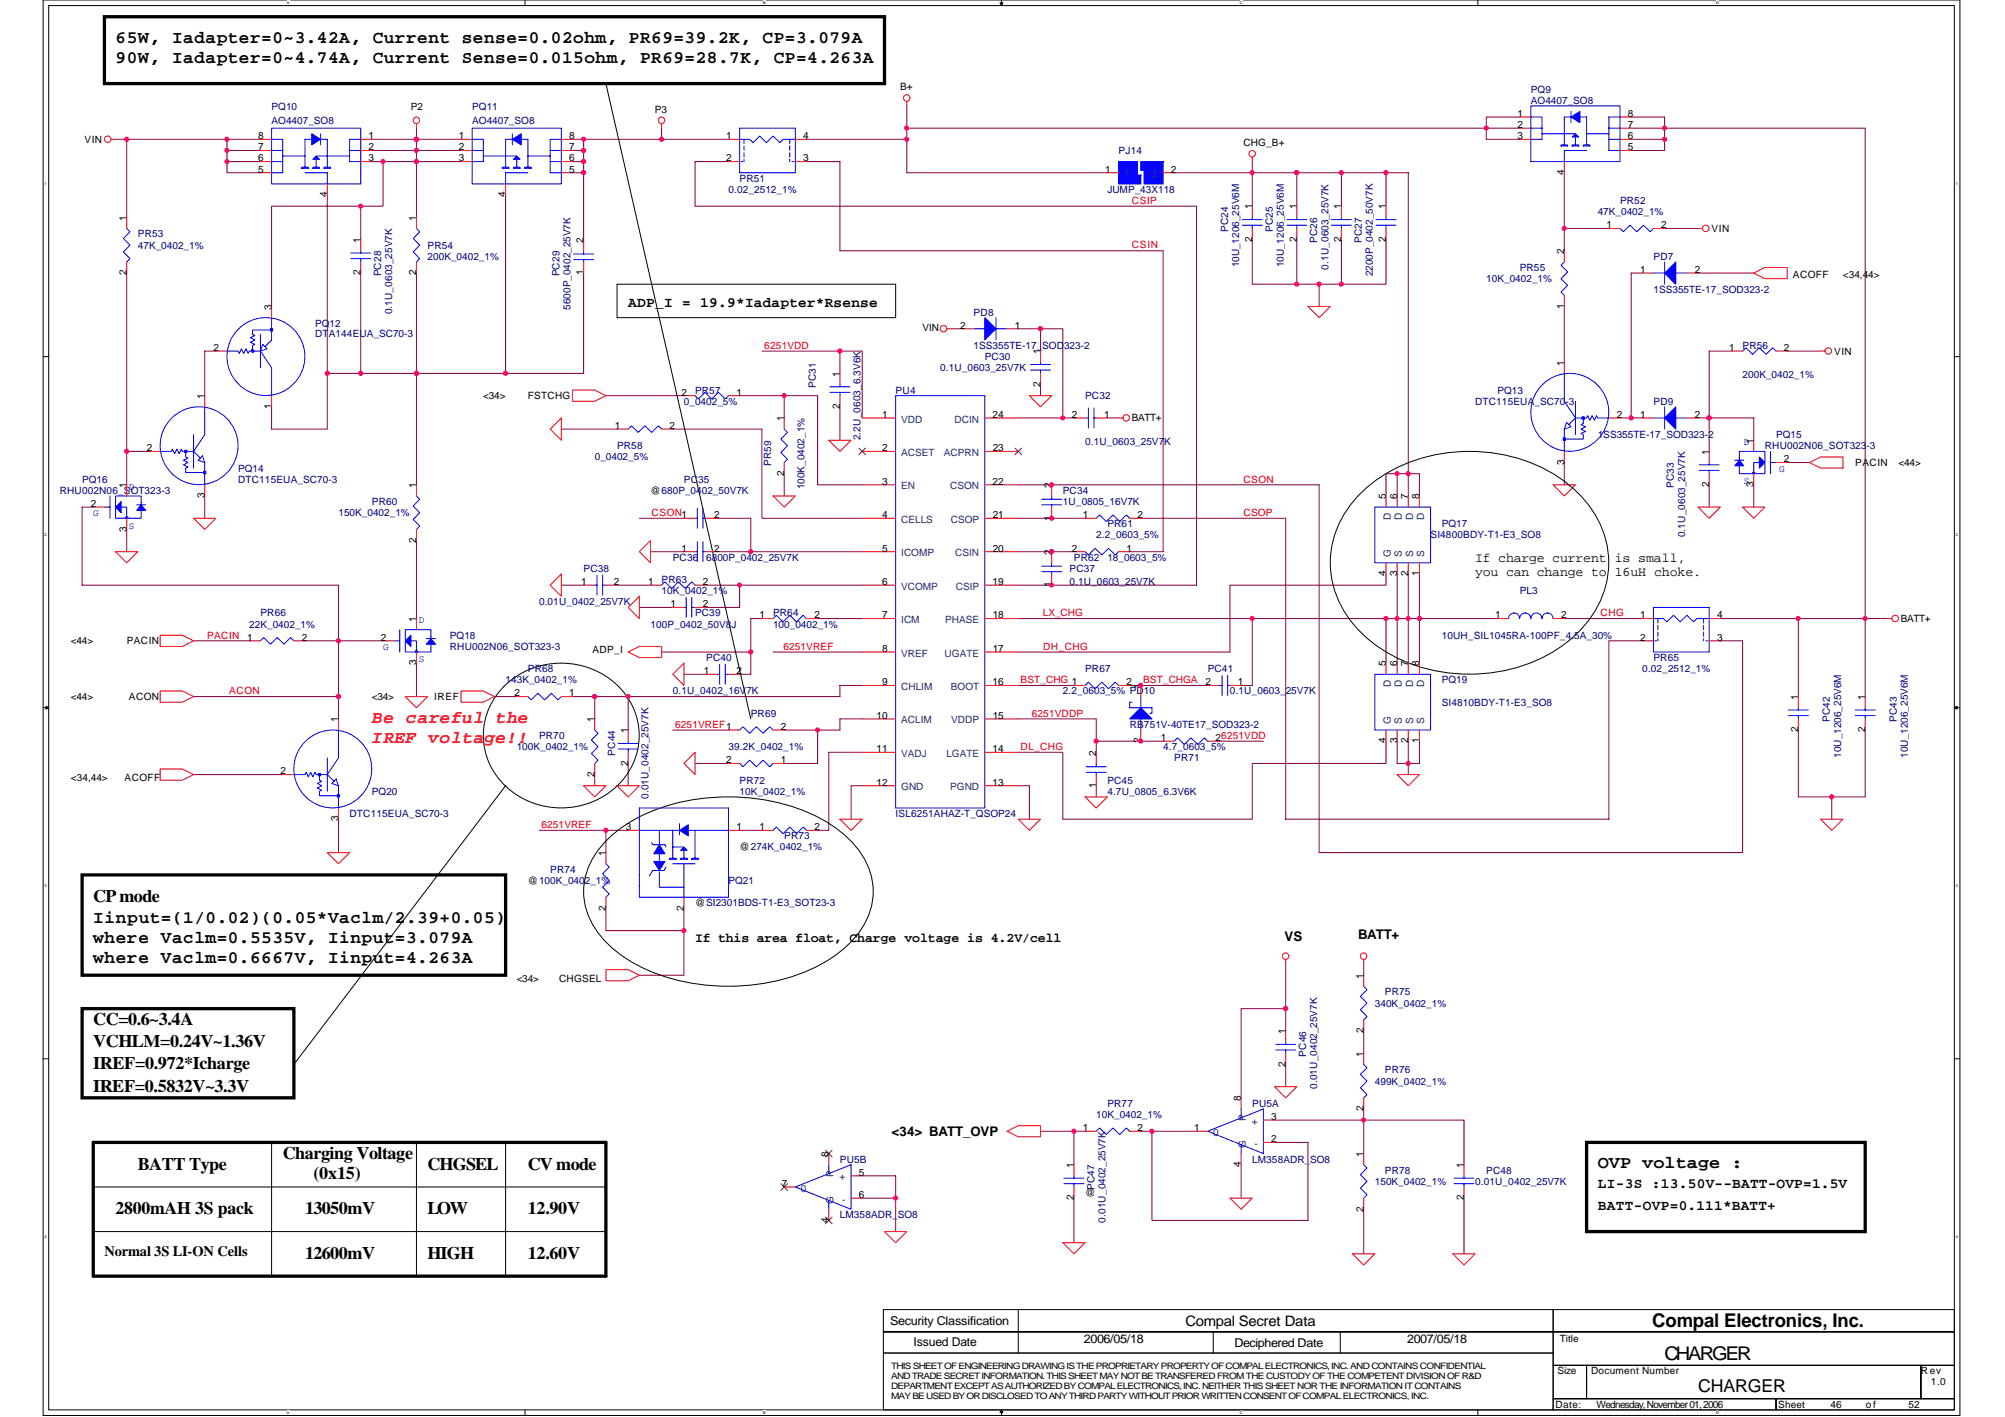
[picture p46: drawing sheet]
<svg xmlns="http://www.w3.org/2000/svg" width="297mm" height="210mm" viewBox="0 0 297 210" stroke-linecap="round" stroke-linejoin="round" font-family="sans-serif">
<defs><g id="words">
<g font-size="2.8">
<text x="244.8" y="196.6">Compal Electronics, Inc.</text>
<text x="246.6" y="201.4">CHARGER</text>
</g>
<g font-size="2.6">
<text x="17.1" y="6.3">65W, Iadapter=0~3.42A, Current sense=0.02ohm, PR69=39.2K, CP=3.079A</text>
<text x="17.1" y="9.3">90W, Iadapter=0~4.74A, Current Sense=0.015ohm, PR69=28.7K, CP=4.263A</text>
<text x="13.8" y="136.7">Iinput=(1/0.02)(0.05*Vaclm/2.39+0.05)</text>
<text x="13.8" y="133.6">CP mode</text>
<text x="13.8" y="139.7">where Vaclm=0.5535V, Iinput=3.079A</text>
<text x="13.8" y="142.7">where Vaclm=0.6667V, Iinput=4.263A</text>
<text x="13.8" y="151.8">CC=0.6~3.4A</text>
<text x="13.8" y="155.1">VCHLM=0.24V~1.36V</text>
<text x="13.8" y="158.4">IREF=0.972*Icharge</text>
<text x="13.8" y="161.7">IREF=0.5832V~3.3V</text>
<text x="20.4" y="173.3">BATT Type</text>
<text x="41.9" y="171.6">Charging Voltage</text>
<text x="63.3" y="173.3">CHGSEL</text>
<text x="78.2" y="173.3">CV mode</text>
<text x="236.7" y="173.1">OVP voltage :</text>
<text x="17.1" y="179.9">2800mAH 3S pack</text>
<text x="45.2" y="179.9">13050mV</text>
<text x="46.4" y="174.7">(0x15)</text>
<text x="63.3" y="179.9">LOW</text>
<text x="78.2" y="179.9">12.90V</text>
<text x="45.2" y="186.5">12600mV</text>
<text x="63.3" y="186.5">HIGH</text>
<text x="78.2" y="186.5">12.60V</text>
<text x="251.6" y="206.2">CHARGER</text>
</g>
<g font-size="2.6" fill="#f00">
<text x="55.1" y="107.1">Be careful the</text>
<text x="55.1" y="110.1">IREF voltage!!</text>
</g>
<g font-size="2.1">
<text x="93.1" y="45.5">ADP_I = 19.9*Iadapter*Rsense</text>
<text x="236.7" y="176">LI-3S :13.50V--BATT-OVP=1.5V</text>
<text x="236.7" y="179.3">BATT-OVP=0.111*BATT+</text>
<text x="15.5" y="186.1">Normal 3S LI-ON Cells</text>
<text x="175.6" y="196.4">Compal Secret Data</text>
</g>
<g font-size="2">
<text x="218.5" y="83.3">If charge current is small,</text>
<text x="218.5" y="85.4">you can change to 16uH choke.</text>
<text x="103" y="139.5">If this area float, Charge voltage is 4.2V/cell</text>
<text x="190.3" y="139.4">VS</text>
<text x="201.2" y="139">BATT+</text>
<text x="132.1" y="168.3">&lt;34&gt; BATT_OVP</text>
</g>
<g font-size="1.8">
<text x="131.9" y="196.3">Security Classification</text>
<text x="135.3" y="199.4">Issued Date</text>
<text x="160.6" y="198.9">2006/05/18</text>
<text x="182.9" y="199.6">Deciphered Date</text>
<text x="208.5" y="198.9">2007/05/18</text>
</g>
<g font-size="1.5" fill="#000080">
<text x="40.2" y="16.4">PQ10</text>
<text x="70" y="16.4">PQ11</text>
<text x="226.8" y="13.7">PQ9</text>
<text x="226.8" y="15.4">AO4407_SO8</text>
<text x="40.2" y="18.3">AO4407_SO8</text>
<text x="70" y="18.3">AO4407_SO8</text>
<text x="165.7" y="22.8">PJ14</text>
<text x="107.9" y="28.6">0.02_2512_1%</text>
<text x="109.6" y="26.9">PR51</text>
<text x="164.1" y="28.6">JUMP_43X118</text>
<text x="20.4" y="35.2">PR53</text>
<text x="181.9" y="34.3" transform="rotate(-90 181.9 34.3)">PC24</text>
<text x="188.5" y="34.3" transform="rotate(-90 188.5 34.3)">PC25</text>
<text x="195.2" y="36" transform="rotate(-90 195.2 36)">PC26</text>
<text x="201.8" y="36" transform="rotate(-90 201.8 36)">PC27</text>
<text x="236.7" y="31.9">47K_0402_1%</text>
<text x="240" y="30.2">PR52</text>
<text x="20.4" y="36.8">47K_0402_1%</text>
<text x="56.5" y="40.9" transform="rotate(-90 56.5 40.9)">PC28</text>
<text x="63.3" y="36.8">PR54</text>
<text x="63.3" y="38.5">200K_0402_1%</text>
<text x="82.9" y="40.9" transform="rotate(-90 82.9 40.9)">PC29</text>
<text x="183.6" y="39.6" transform="rotate(-90 183.6 39.6)">10U_1206_25V6M</text>
<text x="190.2" y="39.6" transform="rotate(-90 190.2 39.6)">10U_1206_25V6M</text>
<text x="196.8" y="40" transform="rotate(-90 196.8 40)">0.1U_0603_25V7K</text>
<text x="203.4" y="40.9" transform="rotate(-90 203.4 40.9)">2200P_0402_50V7K</text>
<text x="220.2" y="41.8">10K_0402_1%</text>
<text x="225.1" y="40.1">PR55</text>
<text x="245" y="38.5">PD7</text>
<text x="58.1" y="46.6" transform="rotate(-90 58.1 46.6)">0.1U_0603_25V7K</text>
<text x="84.5" y="45.9" transform="rotate(-90 84.5 45.9)">5600P_0402_25V7K</text>
<text x="144.2" y="46.7">PD8</text>
<text x="245" y="43.4">1SS355TE-17_SOD323-2</text>
<text x="46.7" y="48.4">PQ12</text>
<text x="46.7" y="49.9">DTA144EUA_SC70-3</text>
<text x="144.2" y="51.7">1SS355TE-17_SOD323-2</text>
<text x="145.9" y="53.3">PC30</text>
<text x="258.2" y="51.7">PR56</text>
<text x="101.3" y="59.9">0_0402_5%</text>
<text x="103" y="58.3">PR57</text>
<text x="120.9" y="57.4" transform="rotate(-90 120.9 57.4)">PC31</text>
<text x="132.7" y="58.3">PU4</text>
<text x="139.3" y="55">0.1U_0603_25V7K</text>
<text x="160.8" y="59.1">PC32</text>
<text x="218.5" y="59.9">DTC115EUA_SC70-3</text>
<text x="221.8" y="58.3">PQ13</text>
<text x="245" y="59.9">PD9</text>
<text x="258.2" y="56">200K_0402_1%</text>
<text x="127.5" y="65.2" transform="rotate(-90 127.5 65.2)">2.2U_0603_6.3V6K</text>
<text x="160.8" y="65.9">0.1U_0603_25V7K</text>
<text x="236.7" y="64.9">1SS355TE-17_SOD323-2</text>
<text x="263.1" y="64.9">PQ15</text>
<text x="12.2" y="71.5">PQ16</text>
<text x="35.3" y="69.8">PQ14</text>
<text x="35.3" y="71.5">DTC115EUA_SC70-3</text>
<text x="88.1" y="68.2">0_0402_5%</text>
<text x="91.4" y="66.5">PR58</text>
<text x="101.3" y="71.5">PC35</text>
<text x="114.3" y="69" transform="rotate(-90 114.3 69)">PR59</text>
<text x="261.5" y="66.5">RHU002N06_SOT323-3</text>
<text x="8.9" y="73.2">RHU002N06_SOT323-3</text>
<text x="50.1" y="76.5">150K_0402_1%</text>
<text x="55.1" y="74.8">PR60</text>
<text x="119.2" y="72.5" transform="rotate(-90 119.2 72.5)">100K_0402_1%</text>
<text x="157.5" y="73.2">PC34</text>
<text x="157.5" y="74.8">1U_0805_16V7K</text>
<text x="248" y="72.3" transform="rotate(-90 248 72.3)">PC33</text>
<text x="99.7" y="83.1">PC36</text>
<text x="104.6" y="83.1">6800P_0402_25V7K</text>
<text x="159.1" y="83.1">PR62</text>
<text x="162.4" y="79.8">2.2_0603_5%</text>
<text x="164.1" y="83.1">18_0603_5%</text>
<text x="164.1" y="78.1">PR61</text>
<text x="211.9" y="79.8">SI4800BDY-T1-E3_SO8</text>
<text x="213.6" y="78.1">PQ17</text>
<text x="249.6" y="79.6" transform="rotate(-90 249.6 79.6)">0.1U_0603_25V7K</text>
<text x="79.9" y="89.7">0.01U_0402_25V7K</text>
<text x="86.5" y="84.7">PC38</text>
<text x="98" y="86.4">PR63</text>
<text x="98" y="88">10K_0402_1%</text>
<text x="158.5" y="84.7">PC37</text>
<text x="158.5" y="86.7">0.1U_0603_25V7K</text>
<text x="225.1" y="88">PL3</text>
<text x="36.9" y="93">22K_0402_1%</text>
<text x="38.6" y="91.3">PR66</text>
<text x="66.7" y="94.6">PQ18</text>
<text x="96.4" y="93">100P_0402_50V8J</text>
<text x="103" y="91.3">PC39</text>
<text x="114.5" y="91.3">PR64</text>
<text x="114.5" y="93">100_0402_1%</text>
<text x="213.6" y="94.6">10UH_SIL1045RA-100PF_4.5A_30%</text>
<text x="66.7" y="96.3">RHU002N06_SOT323-3</text>
<text x="74.9" y="101.2">143K_0402_1%</text>
<text x="78.2" y="99.6">PR68</text>
<text x="104.6" y="97.9">PC40</text>
<text x="160.8" y="99.6">PR67</text>
<text x="178.9" y="99.6">PC41</text>
<text x="213.6" y="101.2">PQ19</text>
<text x="243.3" y="99.6">0.02_2512_1%</text>
<text x="245" y="97.9">PR65</text>
<text x="99.7" y="102.9">0.1U_0402_16V7K</text>
<text x="111.2" y="106.2">PR69</text>
<text x="157.5" y="102.9">2.2_0603_5% PD10</text>
<text x="167.4" y="107.8">RB751V-40TE17_SOD323-2</text>
<text x="182.2" y="102.9">0.1U_0603_25V7K</text>
<text x="213.6" y="104.5">SI4810BDY-T1-E3_SO8</text>
<text x="271.1" y="107" transform="rotate(-90 271.1 107)">PC42</text>
<text x="281" y="107" transform="rotate(-90 281 107)">PC43</text>
<text x="76.6" y="111.1">100K_0402_1%</text>
<text x="79.9" y="109.5">PR70</text>
<text x="91.1" y="111.9" transform="rotate(-90 91.1 111.9)">PC44</text>
<text x="107.9" y="111.1">39.2K_0402_1%</text>
<text x="172.3" y="111.1">4.7_0603_5%</text>
<text x="174" y="112.8">PR71</text>
<text x="272.8" y="112.3" transform="rotate(-90 272.8 112.3)">10U_1206_25V6M</text>
<text x="282.7" y="112.3" transform="rotate(-90 282.7 112.3)">10U_1206_25V6M</text>
<text x="55.1" y="117.7">PQ20</text>
<text x="96.1" y="118.4" transform="rotate(-90 96.1 118.4)">0.01U_0402_25V7K</text>
<text x="109.6" y="116.1">PR72</text>
<text x="109.6" y="117.7">10K_0402_1%</text>
<text x="164.1" y="116.1">PC45</text>
<text x="164.1" y="117.7">4.7U_0805_6.3V6K</text>
<text x="51.8" y="121">DTC115EUA_SC70-3</text>
<text x="116.2" y="124.3">PR73</text>
<text x="132.7" y="121">ISL6251AHAZ-T_QSOP24</text>
<text x="81.5" y="129.3">PR74</text>
<text x="107.9" y="130.9">PQ21</text>
<text x="203.7" y="149.1">340K_0402_1%</text>
<text x="205.2" y="147.4">PR75</text>
<text x="193.5" y="156.5" transform="rotate(-90 193.5 156.5)">PC46</text>
<text x="195.2" y="161.3" transform="rotate(-90 195.2 161.3)">0.01U_0402_25V7K</text>
<text x="203.7" y="160.7">499K_0402_1%</text>
<text x="205.2" y="159">PR76</text>
<text x="162.4" y="165.6">10K_0402_1%</text>
<text x="164.1" y="164">PR77</text>
<text x="185.5" y="164">PU5A</text>
<text x="124.4" y="172.2">PU5B</text>
<text x="185.5" y="172.2">LM358ADR_SO8</text>
<text x="205.2" y="173.9">PR78</text>
<text x="220.2" y="173.9">PC48</text>
<text x="162.1" y="176.3" transform="rotate(-90 162.1 176.3)">PC47</text>
<text x="203.7" y="175.5">150K_0402_1%</text>
<text x="218.5" y="175.5">0.01U_0402_25V7K</text>
<text x="124.4" y="180.5">LM358ADR_SO8</text>
<text x="163.8" y="181.1" transform="rotate(-90 163.8 181.1)">0.01U_0402_25V7K</text>
</g>
<g font-size="1.5">
<text x="60.9" y="16.4">P2</text>
<text x="97" y="16.7">P3</text>
<text x="133.3" y="13.4">B+</text>
<text x="224.8" y="17.3">1</text>
<text x="241.2" y="17.3">8</text>
<text x="12.5" y="21.1">VIN</text>
<text x="38.2" y="23.9">6</text>
<text x="38.2" y="22.3">7</text>
<text x="38.2" y="20.6">8</text>
<text x="54.6" y="23.9">3</text>
<text x="54.6" y="22.3">2</text>
<text x="54.6" y="20.6">1</text>
<text x="68" y="23.9">3</text>
<text x="68" y="22.3">2</text>
<text x="68" y="20.6">1</text>
<text x="84.3" y="23.9">6</text>
<text x="84.3" y="22.3">7</text>
<text x="84.3" y="20.6">8</text>
<text x="107.6" y="20.6">1</text>
<text x="107.6" y="23.9">2</text>
<text x="119" y="23.9">3</text>
<text x="119" y="20.6">4</text>
<text x="184.2" y="21.6">CHG_B+</text>
<text x="224.8" y="20.6">3</text>
<text x="224.8" y="19">2</text>
<text x="241.2" y="20.6">6</text>
<text x="241.2" y="22.3">5</text>
<text x="241.2" y="19">7</text>
<text x="38.2" y="25.6">5</text>
<text x="48.5" y="29.2" transform="rotate(-90 48.5 29.2)">4</text>
<text x="74.9" y="29.2" transform="rotate(-90 74.9 29.2)">4</text>
<text x="84.3" y="25.6">5</text>
<text x="163.7" y="25.6">1</text>
<text x="173.5" y="25.6">2</text>
<text x="231.7" y="25.9" transform="rotate(-90 231.7 25.9)">4</text>
<text x="18.8" y="32.7" transform="rotate(-90 18.8 32.7)">1</text>
<text x="53.4" y="36" transform="rotate(-90 53.4 36)">1</text>
<text x="61.7" y="32.7" transform="rotate(-90 61.7 32.7)">1</text>
<text x="86.4" y="36" transform="rotate(-90 86.4 36)">2</text>
<text x="185.5" y="35.8" transform="rotate(-90 185.5 35.8)">2</text>
<text x="185.5" y="31" transform="rotate(-90 185.5 31)">1</text>
<text x="192.1" y="35.8" transform="rotate(-90 192.1 35.8)">2</text>
<text x="192.1" y="31" transform="rotate(-90 192.1 31)">1</text>
<text x="198.7" y="35.8" transform="rotate(-90 198.7 35.8)">2</text>
<text x="198.7" y="31" transform="rotate(-90 198.7 31)">1</text>
<text x="205.3" y="35.8" transform="rotate(-90 205.3 35.8)">2</text>
<text x="205.3" y="31" transform="rotate(-90 205.3 31)">1</text>
<text x="238" y="33.8">1</text>
<text x="246.1" y="33.8">2</text>
<text x="253.6" y="34.4">VIN</text>
<text x="18.8" y="40.8" transform="rotate(-90 18.8 40.8)">2</text>
<text x="53.4" y="40.8" transform="rotate(-90 53.4 40.8)">2</text>
<text x="61.7" y="40.8" transform="rotate(-90 61.7 40.8)">2</text>
<text x="86.4" y="40.8" transform="rotate(-90 86.4 40.8)">1</text>
<text x="231.7" y="37.6" transform="rotate(-90 231.7 37.6)">2</text>
<text x="243" y="40.4">1</text>
<text x="251.1" y="40.4">2</text>
<text x="265.6" y="41.1">ACOFF</text>
<text x="273" y="41.1">&lt;34,44&gt;</text>
<text x="40.2" y="45.9" transform="rotate(-90 40.2 45.9)">3</text>
<text x="231.7" y="45.7" transform="rotate(-90 231.7 45.7)">1</text>
<text x="31.6" y="52">2</text>
<text x="136.6" y="49">VIN</text>
<text x="142.3" y="48.7">2</text>
<text x="150.4" y="48.7">1</text>
<text x="154.1" y="52.5" transform="rotate(-90 154.1 52.5)">1</text>
<text x="256.2" y="52">1</text>
<text x="264.3" y="52">2</text>
<text x="271.7" y="52.5">VIN</text>
<text x="30.3" y="59.1" transform="rotate(-90 30.3 59.1)">1</text>
<text x="71.6" y="59.1">&lt;34&gt;</text>
<text x="78.2" y="59.1">FSTCHG</text>
<text x="101" y="58.6">2</text>
<text x="109.1" y="58.6">1</text>
<text x="124.4" y="55.8" transform="rotate(-90 124.4 55.8)">1</text>
<text x="154.1" y="57.3" transform="rotate(-90 154.1 57.3)">2</text>
<text x="231.7" y="54.1" transform="rotate(-90 231.7 54.1)">1</text>
<text x="40.2" y="60.6" transform="rotate(-90 40.2 60.6)">1</text>
<text x="91.1" y="63.5">1</text>
<text x="99.2" y="63.5">2</text>
<text x="116.2" y="62.4" transform="rotate(-90 116.2 62.4)">1</text>
<text x="124.4" y="60.6" transform="rotate(-90 124.4 60.6)">2</text>
<text x="130.7" y="61.9">1</text>
<text x="147.1" y="61.9">24</text>
<text x="158.8" y="61.9">2</text>
<text x="163.6" y="61.9">1</text>
<text x="167.7" y="62.4">BATT+</text>
<text x="239.5" y="61.9">2</text>
<text x="243" y="61.9">1</text>
<text x="251.1" y="61.9">2</text>
<text x="259.8" y="65.7" transform="rotate(-90 259.8 65.7)">1</text>
<text x="21.7" y="66.8">2</text>
<text x="116.2" y="70.5" transform="rotate(-90 116.2 70.5)">2</text>
<text x="130.7" y="71.8">3</text>
<text x="130.7" y="66.8">2</text>
<text x="147.1" y="71.8">22</text>
<text x="147.1" y="66.8">23</text>
<text x="231.7" y="68.9" transform="rotate(-90 231.7 68.9)">3</text>
<text x="253.2" y="67.4" transform="rotate(-90 253.2 67.4)">1</text>
<text x="264.3" y="68.5">2</text>
<text x="274.8" y="69">PACIN</text>
<text x="281.3" y="69">&lt;44&gt;</text>
<text x="13.5" y="75.1">2</text>
<text x="18.8" y="72.3" transform="rotate(-90 18.8 72.3)">1</text>
<text x="30.3" y="73.8" transform="rotate(-90 30.3 73.8)">3</text>
<text x="61.7" y="72.3" transform="rotate(-90 61.7 72.3)">1</text>
<text x="96.4" y="73.2">@680P_0402_50V7K</text>
<text x="105.8" y="76.8">2</text>
<text x="130.7" y="76.8">4</text>
<text x="147.1" y="76.8">21</text>
<text x="155.8" y="77.1" transform="rotate(-90 155.8 77.1)">1</text>
<text x="155.8" y="72.3" transform="rotate(-90 155.8 72.3)">2</text>
<text x="160.4" y="76.8">1</text>
<text x="168.5" y="76.8">2</text>
<text x="205.3" y="74" transform="rotate(-90 205.3 74)">5</text>
<text x="207" y="74" transform="rotate(-90 207 74)">6</text>
<text x="208.6" y="74" transform="rotate(-90 208.6 74)">7</text>
<text x="210.3" y="74" transform="rotate(-90 210.3 74)">8</text>
<text x="253.2" y="72.2" transform="rotate(-90 253.2 72.2)">2</text>
<text x="259.8" y="72.2" transform="rotate(-90 259.8 72.2)">3</text>
<text x="18.8" y="78.8" transform="rotate(-90 18.8 78.8)">3</text>
<text x="61.7" y="80.4" transform="rotate(-90 61.7 80.4)">2</text>
<text x="101" y="81.7">1</text>
<text x="105.8" y="81.7">2</text>
<text x="130.7" y="81.7">5</text>
<text x="147.1" y="81.7">20</text>
<text x="155.8" y="82.2" transform="rotate(-90 155.8 82.2)">2</text>
<text x="158.8" y="81.7">2</text>
<text x="166.9" y="81.7">1</text>
<text x="86.1" y="86.7">1</text>
<text x="90.9" y="86.7">2</text>
<text x="96" y="86.7">1</text>
<text x="99.3" y="90">1</text>
<text x="104.1" y="90">2</text>
<text x="104.1" y="86.7">2</text>
<text x="130.7" y="86.7">6</text>
<text x="147.1" y="86.7">19</text>
<text x="155.8" y="87" transform="rotate(-90 155.8 87)">1</text>
<text x="205.3" y="85.4" transform="rotate(-90 205.3 85.4)">4</text>
<text x="207" y="85.4" transform="rotate(-90 207 85.4)">3</text>
<text x="208.6" y="85.4" transform="rotate(-90 208.6 85.4)">2</text>
<text x="210.3" y="85.4" transform="rotate(-90 210.3 85.4)">1</text>
<text x="10.5" y="95.4">&lt;44&gt;</text>
<text x="18.8" y="95.4">PACIN</text>
<text x="36.6" y="94.9">1</text>
<text x="44.7" y="94.9">2</text>
<text x="56.4" y="94.9">2</text>
<text x="61.7" y="92.1" transform="rotate(-90 61.7 92.1)">1</text>
<text x="112.5" y="91.6">1</text>
<text x="120.6" y="91.6">2</text>
<text x="130.7" y="91.6">7</text>
<text x="147.1" y="91.6">18</text>
<text x="221.5" y="91.6">1</text>
<text x="231.3" y="91.6">2</text>
<text x="243" y="91.6">1</text>
<text x="243" y="94.9">2</text>
<text x="254.4" y="94.9">3</text>
<text x="254.4" y="91.6">4</text>
<text x="281.6" y="92.1">BATT+</text>
<text x="61.7" y="98.6" transform="rotate(-90 61.7 98.6)">3</text>
<text x="87.8" y="96.8">ADP_I</text>
<text x="104.3" y="99.9">1</text>
<text x="109.1" y="99.9">2</text>
<text x="130.7" y="101.5">9</text>
<text x="130.7" y="96.6">8</text>
<text x="147.1" y="101.5">16</text>
<text x="147.1" y="96.6">17</text>
<text x="166.9" y="101.5">2</text>
<text x="178.6" y="101.5">2</text>
<text x="183.4" y="101.5">1</text>
<text x="205.3" y="98.7" transform="rotate(-90 205.3 98.7)">5</text>
<text x="207" y="98.7" transform="rotate(-90 207 98.7)">6</text>
<text x="208.6" y="98.7" transform="rotate(-90 208.6 98.7)">7</text>
<text x="210.3" y="98.7" transform="rotate(-90 210.3 98.7)">8</text>
<text x="10.5" y="103.7">&lt;44&gt;</text>
<text x="19.1" y="103.7">ACON</text>
<text x="50.1" y="107" transform="rotate(-90 50.1 107)">1</text>
<text x="55.1" y="103.7">&lt;34&gt;</text>
<text x="64.3" y="103.7">IREF</text>
<text x="76.2" y="103.2">2</text>
<text x="84.3" y="103.2">1</text>
<text x="88.1" y="107" transform="rotate(-90 88.1 107)">1</text>
<text x="129.9" y="106.5">10</text>
<text x="147.1" y="106.5">15</text>
<text x="169" y="102" transform="rotate(-90 169 102)">1</text>
<text x="266.4" y="103.7" transform="rotate(-90 266.4 103.7)">1</text>
<text x="276.3" y="103.7" transform="rotate(-90 276.3 103.7)">1</text>
<text x="93" y="113.4" transform="rotate(-90 93 113.4)">2</text>
<text x="93" y="108.6" transform="rotate(-90 93 108.6)">1</text>
<text x="107.6" y="113.1">2</text>
<text x="115.7" y="113.1">1</text>
<text x="115.7" y="108.1">2</text>
<text x="129.9" y="111.4">11</text>
<text x="147.1" y="111.4">14</text>
<text x="162.4" y="111.9" transform="rotate(-90 162.4 111.9)">2</text>
<text x="169" y="110.1" transform="rotate(-90 169 110.1)">2</text>
<text x="172" y="109.8">1</text>
<text x="180.1" y="109.8">26251VDD</text>
<text x="205.3" y="110.1" transform="rotate(-90 205.3 110.1)">4</text>
<text x="207" y="110.1" transform="rotate(-90 207 110.1)">3</text>
<text x="208.6" y="110.1" transform="rotate(-90 208.6 110.1)">2</text>
<text x="210.3" y="110.1" transform="rotate(-90 210.3 110.1)">1</text>
<text x="266.4" y="108.5" transform="rotate(-90 266.4 108.5)">2</text>
<text x="276.3" y="108.5" transform="rotate(-90 276.3 108.5)">2</text>
<text x="10.5" y="115.7">&lt;34,44&gt;</text>
<text x="18.5" y="115.7">ACOFF</text>
<text x="41.5" y="114.7">2</text>
<text x="88.1" y="115.1" transform="rotate(-90 88.1 115.1)">2</text>
<text x="129.9" y="116.4">12</text>
<text x="147.1" y="116.4">13</text>
<text x="162.4" y="116.7" transform="rotate(-90 162.4 116.7)">1</text>
<text x="50.1" y="121.7" transform="rotate(-90 50.1 121.7)">3</text>
<text x="92.7" y="123">3</text>
<text x="109.1" y="123">1</text>
<text x="109.6" y="126">@274K_0402_1%</text>
<text x="112.5" y="123">1</text>
<text x="120.6" y="123">2</text>
<text x="78.2" y="130.9">@100K_0402_1%</text>
<text x="89.7" y="126.8" transform="rotate(-90 89.7 126.8)">1</text>
<text x="89.7" y="134.9" transform="rotate(-90 89.7 134.9)">2</text>
<text x="101.3" y="134.9" transform="rotate(-90 101.3 134.9)">2</text>
<text x="103" y="134.2">@SI2301BDS-T1-E3_SOT23-3</text>
<text x="76.6" y="145.5">&lt;34&gt;</text>
<text x="82.8" y="145.5">CHGSEL</text>
<text x="202" y="144.9" transform="rotate(-90 202 144.9)">1</text>
<text x="190.5" y="153.2" transform="rotate(-90 190.5 153.2)">1</text>
<text x="202" y="153.1" transform="rotate(-90 202 153.1)">2</text>
<text x="190.5" y="158" transform="rotate(-90 190.5 158)">2</text>
<text x="202" y="156.5" transform="rotate(-90 202 156.5)">1</text>
<text x="160.4" y="167.6">1</text>
<text x="168.5" y="167.6">2</text>
<text x="176.9" y="167.6">1</text>
<text x="183.9" y="163.1" transform="rotate(-90 183.9 163.1)">8</text>
<text x="188.3" y="165.9">3</text>
<text x="202" y="164.6" transform="rotate(-90 202 164.6)">2</text>
<text x="122.8" y="171.4" transform="rotate(-90 122.8 171.4)">8</text>
<text x="159.1" y="173" transform="rotate(-90 159.1 173)">1</text>
<text x="183.9" y="172.9" transform="rotate(-90 183.9 172.9)">4</text>
<text x="188.3" y="169.2">2</text>
<text x="202" y="171.4" transform="rotate(-90 202 171.4)">1</text>
<text x="216.9" y="173" transform="rotate(-90 216.9 173)">1</text>
<text x="115.8" y="175.8">7</text>
<text x="127.3" y="174.2">5</text>
<text x="127.3" y="177.5">6</text>
<text x="159.1" y="177.8" transform="rotate(-90 159.1 177.8)">2</text>
<text x="160.8" y="177.2">@</text>
<text x="202" y="179.5" transform="rotate(-90 202 179.5)">2</text>
<text x="216.9" y="177.8" transform="rotate(-90 216.9 177.8)">2</text>
<text x="122.8" y="181.1" transform="rotate(-90 122.8 181.1)">4</text>
<text x="230.8" y="203.6">Size</text>
<text x="231.1" y="198.8">Title</text>
<text x="235.7" y="203.6">Document Number</text>
<text x="284.6" y="203.6">Rev</text>
<text x="230.5" y="208.5">Date:</text>
<text x="236.5" y="208.5">Wednesday, November 01, 2006</text>
<text x="263.5" y="208.5">Sheet</text>
<text x="271.2" y="208.5">46</text>
<text x="276.4" y="208.5">of</text>
<text x="282.8" y="208.5">52</text>
<text x="286.1" y="205.2">1.0</text>
</g>
<g font-size="1.5" fill="#004080">
<text x="166.5" y="26.3">1</text>
<text x="170.7" y="26.3">2</text>
<text x="133.5" y="62.6">VDD</text>
<text x="141.4" y="62.6">DCIN</text>
<text x="133.5" y="67.5">ACSET</text>
<text x="139.8" y="67.5">ACPRN</text>
<text x="133.5" y="72.5">EN</text>
<text x="133.5" y="77.4">CELLS</text>
<text x="140.8" y="72.5">CSON</text>
<text x="140.9" y="77.4">CSOP</text>
<text x="206" y="77" transform="rotate(-90 206 77)">D</text>
<text x="207.7" y="77" transform="rotate(-90 207.7 77)">D</text>
<text x="209.3" y="77" transform="rotate(-90 209.3 77)">D</text>
<text x="211" y="77" transform="rotate(-90 211 77)">D</text>
<text x="133.5" y="82.4">ICOMP</text>
<text x="141.5" y="82.4">CSIN</text>
<text x="206" y="82.5" transform="rotate(-90 206 82.5)">G</text>
<text x="207.7" y="82.5" transform="rotate(-90 207.7 82.5)">S</text>
<text x="209.3" y="82.5" transform="rotate(-90 209.3 82.5)">S</text>
<text x="211" y="82.5" transform="rotate(-90 211 82.5)">S</text>
<text x="133.5" y="87.4">VCOMP</text>
<text x="141.6" y="87.4">CSIP</text>
<text x="133.5" y="92.3">ICM</text>
<text x="140" y="92.3">PHASE</text>
<text x="133.5" y="97.3">VREF</text>
<text x="140" y="97.3">UGATE</text>
<text x="206" y="101.8" transform="rotate(-90 206 101.8)">D</text>
<text x="207.7" y="101.8" transform="rotate(-90 207.7 101.8)">D</text>
<text x="209.3" y="101.8" transform="rotate(-90 209.3 101.8)">D</text>
<text x="211" y="101.8" transform="rotate(-90 211 101.8)">D</text>
<text x="133.5" y="102.2">CHLIM</text>
<text x="133.5" y="107.2">ACLIM</text>
<text x="140.9" y="102.2">BOOT</text>
<text x="140.9" y="107.2">VDDP</text>
<text x="206" y="107.3" transform="rotate(-90 206 107.3)">G</text>
<text x="207.7" y="107.3" transform="rotate(-90 207.7 107.3)">S</text>
<text x="209.3" y="107.3" transform="rotate(-90 209.3 107.3)">S</text>
<text x="211" y="107.3" transform="rotate(-90 211 107.3)">S</text>
<text x="133.5" y="112.1">VADJ</text>
<text x="140.2" y="112.1">LGATE</text>
<text x="133.5" y="117.1">GND</text>
<text x="140.8" y="117.1">PGND</text>
<text x="184.6" y="166.1" transform="rotate(-90 184.6 166.1)">P</text>
<text x="185.5" y="166.6">+</text>
<text x="179.7" y="168.3">0</text>
<text x="184.6" y="170.1" transform="rotate(-90 184.6 170.1)">G</text>
<text x="185.9" y="169.9">-</text>
<text x="118.7" y="176.5">0</text>
<text x="123.5" y="178.3" transform="rotate(-90 123.5 178.3)">G</text>
<text x="123.5" y="174.3" transform="rotate(-90 123.5 174.3)">P</text>
<text x="124.4" y="174.9">+</text>
<text x="124.8" y="178.2">-</text>
</g>
<g font-size="1.5" fill="#f00">
<text x="167.7" y="30.2">CSIP</text>
<text x="167.7" y="36.8">CSIN</text>
<text x="113.2" y="51.7">6251VDD</text>
<text x="184.2" y="71.5">CSON</text>
<text x="96.5" y="76.4">CSON1</text>
<text x="184.2" y="76.4">CSOP</text>
<text x="30.7" y="94.6">PACIN</text>
<text x="154.5" y="91.3">LX_CHG</text>
<text x="237.1" y="91.3">CHG</text>
<text x="116.1" y="96.2">6251VREF</text>
<text x="151.2" y="101.2">BST_CHG 1</text>
<text x="154.6" y="96.2">DH_CHG</text>
<text x="169.4" y="101.2">BST_CHGA</text>
<text x="34" y="102.8">ACON</text>
<text x="100" y="107.8">6251VREF1</text>
<text x="152.9" y="106.2">6251VDDP</text>
<text x="151.2" y="111.1">DL_CHG</text>
<text x="80.2" y="122.7">6251VREF</text>
</g>
<g font-size="1.5" fill="#00f">
<text x="258.3" y="65.9">D</text>
<text x="258.3" y="71.7">S</text>
<text x="263.6" y="69.9">G</text>
<text x="13.8" y="76.5">G</text>
<text x="19.1" y="72.5">D</text>
<text x="19.1" y="78.3">S</text>
<text x="62" y="92.3">D</text>
<text x="56.7" y="96.3">G</text>
<text x="62" y="98.1">S</text>
</g>
<g font-size="1.3">
<text x="132" y="202.8">THIS SHEET OF ENGINEERING DRAWING IS THE PROPRIETARY PROPERTY OF COMPAL ELECTRONICS, INC. AND CONTAINS CONFIDENTIAL</text>
<text x="132" y="204.3">AND TRADE SECRET INFORMATION. THIS SHEET MAY NOT BE TRANSFERED FROM THE CUSTODY OF THE COMPETENT DIVISION OF R&amp;D</text>
<text x="132" y="205.8">DEPARTMENT EXCEPT AS AUTHORIZED BY COMPAL ELECTRONICS, INC. NEITHER THIS SHEET NOR THE INFORMATION IT CONTAINS</text>
<text x="132" y="207.3">MAY BE USED BY OR DISCLOSED TO ANY THIRD PARTY WITHOUT PRIOR WRITTEN CONSENT OF COMPAL ELECTRONICS, INC.</text>
</g>
<g font-size=".6">
<text x="42.5" y=".6">A</text>
<text x="113.1" y=".6">B</text>
<text x="183.7" y=".6">C</text>
<text x="254.2" y=".6">D</text>
<text x="6.6" y="27.3">1</text>
<text x="289.7" y="27.3">1</text>
<text x="6.6" y="79.4">2</text>
<text x="289.7" y="79.4">2</text>
<text x="6.6" y="131.4">3</text>
<text x="289.7" y="131.4">3</text>
<text x="6.6" y="183.4">4</text>
<text x="289.7" y="183.4">4</text>
<text x="42.5" y="209.5">A</text>
<text x="113.1" y="209.5">B</text>
<text x="183.7" y="209.5">C</text>
<text x="254.2" y="209.5">D</text>
</g>
</g></defs>
<path d="M6.4 0h284v209.7h-284zM7.2 .8h282.3v208.1h-282.3z" fill="none" stroke="#000" stroke-width=".15"/>
<g fill="#fff">
<path d="M42.5 .1h.4v.7h-.4z"/>
<path d="M42.5 209h.4v.6h-.4z"/>
</g>
<path d="M77.8 0v.8M77.8 208.9v.8" fill="none" stroke="#000" stroke-width=".15"/>
<g fill="#fff">
<path d="M113.1 .1h.3v.7h-.3z"/>
<path d="M113.1 209h.3v.6h-.3z"/>
</g>
<path d="M148.4 0v.8M148.4 208.9v.8" fill="none" stroke="#000" stroke-width=".15"/>
<path d="M148.1 .4h.5l-.2 .4zM148.4 208.9l.2 .4h-.5z" fill="#000" stroke="#000" stroke-width=".15"/>
<g fill="#fff">
<path d="M183.7 .1h.4v.7h-.4z"/>
<path d="M183.7 209h.4v.6h-.4z"/>
</g>
<path d="M218.9 0v.8M218.9 208.9v.8" fill="none" stroke="#000" stroke-width=".15"/>
<g fill="#fff">
<path d="M254.2 .1h.4v.7h-.4z"/>
<path d="M254.2 209h.4v.6h-.4z"/>
<path d="M6.6 26.8h.3v.7h-.3z"/>
<path d="M289.7 26.8h.3v.7h-.3z"/>
<path d="M6.6 78.8h.3v.7h-.3z"/>
<path d="M289.7 78.8h.3v.7h-.3z"/>
</g>
<path d="M6.4 52.8h.8M289.5 52.8h.9" fill="none" stroke="#000" stroke-width=".15"/>
<g fill="#fff">
<path d="M6.6 130.8h.3v.7h-.3z"/>
<path d="M289.7 130.8h.3v.7h-.3z"/>
</g>
<path d="M6.4 104.8h.8M289.5 104.8h.9" fill="none" stroke="#000" stroke-width=".15"/>
<path d="M6.8 104.6l.4 .2-.4 .3zM289.5 104.8l.4-.2v.5z" fill="#000" stroke="#000" stroke-width=".15"/>
<g fill="#fff">
<path d="M6.6 182.8h.3v.7h-.3z"/>
<path d="M289.7 182.8h.3v.7h-.3z"/>
</g>
<g fill="none" stroke="#000" stroke-width=".15">
<path d="M89.8 12.4l21.4 94.1M91.4 42.1h41.3v5h-41.3zM201.9 72.7a23.8 23.8 0 0 1 21.3-5.2 20.2 20.2 0 0 1 13.1 8.8 13.8 13.8 0 0 1-1.7 16.6 22.9 22.9 0 0 1-18.8 6.9 21.7 21.7 0 0 1-15.9-8.1 13.8 13.8 0 0 1 1-17.9zM74.9 116.4l-31.4 41.3M75 101.4a12.1 12.1 0 0 1 18.5 2.8 10.4 10.4 0 0 1-5.3 14.4 11.9 11.9 0 0 1-15.9-6 10.2 10.2 0 0 1 2.7-11.2zM89.7 124.6a22.8 22.8 0 0 1 12.2-6 30.4 30.4 0 0 1 20.5 3.1 14.2 14.2 0 0 1 6.6 7.7 10.2 10.2 0 0 1-2.9 10.1 22.8 22.8 0 0 1-12.2 6 30.3 30.3 0 0 1-20.5-3.1 14.2 14.2 0 0 1-6.6-7.7 10.2 10.2 0 0 1 2.9-10.1zM6.4 156.8h.8M289.5 156.8h.9M13.8 175.8h76M40.2 169.2v19.8M61.7 169.2v19.8M74.9 169.2v19.8"/>
<path d="M13.8 182.4h76M130.9 194h99.2v3.3h-99.2zM130.9 197.3h99.2v3.1h-99.2zM150.9 194v6.4M179.7 197.3v3.1M198.6 197.3v3.1M230.1 194h59.4v3.3h-59.4zM230.1 197.3h59.4v4.9h-59.4zM130.9 200.4h99.2v8.5h-99.2zM230.1 202.2h5v5h-5zM230.1 207.2h33v1.7h-33zM235.1 202.2h49.5v5h-49.5z"/>
<path d="M263.1 207.2h26.4v1.7h-26.4zM284.6 202.2h4.9v5h-4.9z"/>
</g>
<g fill="none" stroke="#800040" stroke-width=".15">
<path d="M61.7 19v3.3h6.6M98 19v1.6M134.3 15.7v9.9h29.8M134.3 19h90.8M225.1 17.3h-4.9v3.3h4.9M241.7 19h34.6v84.2M241.7 17.3h4.9v3.3M17.1 20.6h1.7M18.8 20.6h14.8v1.7M18.8 20.6v11.6M33.6 22.3v1.6h5M33.6 23.9v1.7h5"/>
<path d="M33.6 20.6h5M33.6 22.3h5M48.5 28.9v26.4h4.9M53.4 30.5h-13.2v14.9M55.1 22.3h6.6v9.9M55.1 20.6h13.2M55.1 23.9h13.2M56.7 23.9v6.6h-3.3v5M74.9 28.9v26.4M84.8 20.6h23.1M84.8 23.9h1.7M84.8 25.6h1.7"/>
<path d="M86.5 20.6v1.7h-1.7M86.5 22.3v13.2M107.9 23.9h-4.9v6.6h74.3v56.2h-26.4M119.5 20.6h14.8M119.5 23.9h4.9v13.2h47.9v44.6h-4.9M174 25.6h11.5v4.9M185.5 23.9v1.7h23.1v47.9M185.5 35.5v6.6h13.2M192.1 25.6v4.9M192.1 35.5v6.6M198.7 25.6v4.9M198.7 35.5v6.6"/>
<path d="M205.3 35.5v6.6h-6.6M205.3 25.6v4.9M231.8 25.6v11.5M231.8 33.8h6.6M241.7 20.6h4.9M246.6 20.6v1.7h-4.9M246.6 33.8h5M18.8 40.4v31.4M32 52h-1.7v6.6M48.5 55.3v8.3h-8.3v-3.3M53.4 40.4v14.9M53.4 55.3h21.5"/>
<path d="M61.7 40.4v31.4M86.5 40.4v14.9h-11.6M89.8 58.6h11.5M109.6 58.6h6.6v3.3M112.9 52h11.5v3.3M116.2 58.6h4.9v13.2h6.6M124.4 52h3.3v9.9M140.9 48.7h1.7M150.9 48.7h3.3M154.2 48.7h3.3v13.2M154.2 48.7v3.3M154.2 57v1.6"/>
<path d="M195.4 42.1v3.3M231.8 45.4v8.3M243.3 40.4h-1.6v21.5M251.6 40.4h8.2M256.5 52h-3.3v14.9M264.8 52h4.9M13.8 75.1h-1.6v11.6h37.9v19.8M18.8 78.4v3.3M18.8 66.9h3.3M30.3 73.5v3.3M83.2 63.6h8.2M94.7 76.8h6.6"/>
<path d="M99.7 63.6h13.2v13.2h14.8M106.3 76.8h4.9v4.9M116.2 70.2v3.3M124.4 60.3v4.9M150.9 71.8h44.5v54.5h62.8v-31.4h-3.3M150.9 76.8h9.9M150.9 61.9h8.2M164.1 61.9h1.6M169 76.8h21.5v44.5h47.9v-26.4h4.9M205.3 73.5v-3.3h5v3.3M207 70.2v3.3M231.8 68.5v3.3"/>
<path d="M240 61.9h3.3M251.6 61.9h8.2v3.3M253.2 71.8v3.3M259.8 71.8v3.3M264.8 68.5h3.3M28.7 94.9h8.2M45.2 94.9h11.5M61.7 80.1v11.5M61.7 98.2v5M83.2 86.7h3.3M91.4 86.7h5M94.7 90h5"/>
<path d="M96.4 81.7h4.9M98 96.6h13.2M101.3 99.9h3.3M104.6 86.7h23.1M106.3 81.7h21.4M109.6 86.7v3.3h-5M112.9 91.6h-1.7v8.3h-1.6M114.5 96.6h13.2M121.1 91.6h6.6M150.9 91.6h70.9M150.9 81.7h8.2M185.5 91.6v9.9h-1.6"/>
<path d="M205.3 85v1.7h-23.1v9.9h-31.3M205.3 91.6v6.6M207 85v13.2M208.6 85v13.2M210.3 85v13.2M231.8 91.6h11.5M254.9 91.6h24.7M266.4 91.6v11.6M28.7 103.2h21.4M28.7 114.7h13.2M73.3 103.2h3.3M84.8 103.2h3.3v3.3"/>
<path d="M88.1 103.2h5v4.9M88.1 114.7v1.7M93.1 113.1v3.3M99.7 108.1h8.2M103 113.1h4.9M121.1 108.1v5h-4.9M127.7 111.4h-4.9v11.6h-1.7M127.7 101.5h-3.3v1.7h-31.3M127.7 106.5h-3.3v1.6h-8.2M127.7 116.4h-1.6v4.9M150.9 106.5h11.5v4.9M150.9 116.4h1.6v4.9"/>
<path d="M150.9 101.5h8.2M162.4 116.4v1.6M162.4 109.8h9.9M167.4 101.5h11.5M180.6 109.8h6.6M205.3 109.8v3.3h-19.8v8.2h-28v-9.9h-6.6M207 109.8v3.3h1.6v1.6M208.6 109.8v3.3h1.7v-3.3M266.4 108.1v9.9h9.9v-9.9M271.4 118v3.3M50.1 121.3v5M79.9 123h9.9v3.3"/>
<path d="M89.8 134.6v3.3h11.5M89.8 123h3.3M101.3 134.6v9.9h-6.6M109.6 123h3.3M190.5 142.8v9.9M190.5 157.7v3.3M190.5 149.4h-6.6v13.2M202 142.8v1.7M202 152.7v3.3M127.7 174.2h5v8.2M127.7 177.5h5M154.2 167.6h6.6"/>
<path d="M159.1 167.6v4.9M159.1 177.5v6.6M169 167.6h8.3M170.7 167.6v13.2h23.1v-11.6h-5M183.9 172.5v5M188.8 165.9h28.1v6.6M202 164.3v6.6M202 179.1v6.6M216.9 177.5v8.2"/>
</g>
<g fill="none" stroke="#f00" stroke-width=".15">
<path d="M61.7 18.3v.7M98 18.3v.7M134.3 15v.7M225.1 19h1.7M225.1 17.3h1.7M240 19h1.7M240 17.3h1.7M16.5 20.6h.6M18.8 32.2v1.6M18.8 38.8v1.6M38.6 20.6h1.6M38.6 23.9h1.6"/>
<path d="M38.6 25.6h1.6M38.6 22.3h1.6M48.5 27.2v1.7M53.4 20.6h1.7M53.4 23.9h1.7M53.4 22.3h1.7M53.4 35.5v1.6M53.4 38.8v1.6M61.7 32.2v1.6M61.7 38.8v1.6M68.3 20.6h1.7M68.3 23.9h1.7"/>
<path d="M68.3 22.3h1.7M74.9 27.2v1.7M83.2 20.6h1.6M83.2 23.9h1.6M83.2 25.6h1.6M83.2 22.3h1.6M86.5 35.5v1.6M86.5 38.8v1.6M107.9 20.6h1.7M107.9 23.9h1.7M117.8 20.6h1.7M117.8 23.9h1.7"/>
<path d="M164.1 25.6h1.6M172.3 25.6h1.7M185.5 23.3v.6M185.5 30.5v1.7M185.5 33.8v1.7M192.1 30.5v1.7M192.1 33.8v1.7M198.7 30.5v1.7M198.7 33.8v1.7M205.3 30.5v1.7M205.3 33.8v1.7M225.1 20.6h1.7"/>
<path d="M231.8 23.9v1.7M231.8 37.1v1.7M238.4 33.8h1.6M240 20.6h1.7M240 22.3h1.7M245 33.8h1.6M251.6 33.8h.6M30.3 58.6v1.7M32 52h1.6M40.2 45.4v1.7M40.2 58.6v1.7M84.8 57.8h3.3l1.7 .8-1.7 .8h-3.3z"/>
<path d="M101.3 58.6h1.7M107.9 58.6h1.7M124.4 55.3v1.7M124.4 58.6v1.7M140.3 48.7h.6M142.6 48.7h1.6M149.2 48.7h1.7M152.5 58.6h3.3l-1.6 1.7zM154.2 52v1.7M154.2 55.3v1.7M193.8 45.4h3.3l-1.7 1.7zM231.8 43.8v1.6"/>
<path d="M231.8 53.7v1.6M243.3 40.4h1.7M249.9 40.4h1.7M256.5 52h1.7M259.8 40.4l1.7-.8h3.3v1.7h-3.3zM263.1 52h1.7M269.7 52h.7M13.8 75.1h1.7M18.8 71.8v1.7M18.8 76.8v1.6M22.1 66.9h1.6M28.7 76.8h3.3l-1.7 1.6z"/>
<path d="M30.3 71.8v1.7M61.7 71.8v1.7M61.7 78.4v1.7M81.5 63.6l1.7-1.7v3.3zM91.4 63.6h1.7M98 63.6h1.7M101.3 76.8h1.7M104.6 76.8h1.7M114.5 73.5h3.3l-1.6 1.6zM116.2 61.9v1.7M116.2 68.5v1.7M122.8 65.2h3.3l-1.7 1.7z"/>
<path d="M127.7 61.9h5M127.7 76.8h5M127.7 66.9h5M127.7 71.8h5M145.9 61.9h5M145.9 76.8h5M145.9 66.9h5M145.9 71.8h5M155.8 71.8v1.7M155.8 75.1v1.7M159.1 61.9h1.7M160.8 76.8h1.6"/>
<path d="M162.4 61.9h1.7M165.7 61.9h.7M167.4 76.8h1.6M205.3 73.5v1.6M207 73.5v1.6M208.6 73.5v1.6M210.3 73.5v1.6M230.1 71.8h3.3l-1.6 1.7zM231.8 66.9v1.6M238.4 61.9h1.6M243.3 61.9h1.7M249.9 61.9h1.7"/>
<path d="M251.6 75.1h3.3l-1.7 1.7zM253.2 66.9v1.6M253.2 70.2v1.6M258.2 75.1h3.3l-1.7 1.7zM259.8 65.2v1.7M259.8 70.2v1.6M263.1 68.5h1.7M268.1 68.5l1.6-.8h3.3v1.6h-3.3zM17.1 81.7h3.3l-1.6 1.7zM23.7 94.1h3.3l1.7 .8-1.7 .9h-3.3zM36.9 94.9h1.7M43.5 94.9h1.7"/>
<path d="M56.7 94.9h1.7M61.7 91.6v1.7M61.7 96.6v1.6M81.5 86.7l1.7-1.7v3.3zM86.5 86.7h1.6M89.8 86.7h1.6M93.1 96.6l1.6-.8h3.3v1.6h-3.3zM94.7 88.3v3.3l-1.6-1.6zM96.4 80.1v3.3l-1.7-1.7zM96.4 86.7h1.6M99.7 90h1.6M101.3 98.2v3.3l-1.6-1.6z"/>
<path d="M101.3 81.7h1.7M103 90h1.6M103 86.7h1.6M104.6 81.7h1.7M104.6 99.9h1.7M107.9 99.9h1.7M112.9 91.6h1.6M119.5 91.6h1.6M127.7 91.6h5M127.7 86.7h5M127.7 81.7h5M127.7 96.6h5"/>
<path d="M145.9 91.6h5M145.9 86.7h5M145.9 81.7h5M145.9 96.6h5M155.8 81.7v1.7M155.8 85v1.7M159.1 81.7h1.7M165.7 81.7h1.7M205.3 83.4v1.6M205.3 98.2v1.7M207 83.4v1.6M207 98.2v1.7"/>
<path d="M208.6 83.4v1.6M208.6 98.2v1.7M210.3 83.4v1.6M210.3 98.2v1.7M221.8 91.6h1.7M230.1 91.6h1.7M243.3 91.6h1.7M243.3 94.9h1.7M253.2 91.6h1.7M253.2 94.9h1.7M279.6 91.6h.7M23.7 102.4h3.3l1.7 .8-1.7 .8h-3.3z"/>
<path d="M23.7 113.9h3.3l1.7 .8-1.7 .9h-3.3zM41.9 114.7h1.6M50.1 106.5v1.6M50.1 119.7v1.6M60 103.2h3.3l-1.6 1.6zM68.3 102.4h3.3l1.7 .8-1.7 .8h-3.3zM76.6 103.2h1.6M83.2 103.2h1.6M86.5 116.4h3.3l-1.7 1.6zM88.1 106.5v1.6M88.1 113.1v1.6M91.4 116.4h3.3l-1.6 1.6z"/>
<path d="M93.1 108.1v1.7M93.1 111.4v1.7M103 111.4v3.3l-1.7-1.6zM107.9 113.1h1.7M107.9 108.1h1.7M114.5 113.1h1.7M114.5 108.1h1.7M127.7 101.5h5M127.7 116.4h5M127.7 111.4h5M127.7 106.5h5M145.9 101.5h5"/>
<path d="M145.9 116.4h5M145.9 111.4h5M145.9 106.5h5M159.1 101.5h1.7M160.8 118h3.3l-1.7 1.7zM162.4 111.4v1.7M162.4 114.7v1.7M165.7 101.5h1.7M169 101.5v1.7M169 108.1v1.7M172.3 109.8h1.7M178.9 101.5h1.7"/>
<path d="M178.9 109.8h1.7M182.2 101.5h1.7M205.3 108.1v1.7M207 114.7h3.3l-1.7 1.7zM207 108.1v1.7M208.6 108.1v1.7M210.3 108.1v1.7M266.4 103.2v1.6M266.4 106.5v1.6M276.3 103.2v1.6M276.3 106.5v1.6M48.5 126.3h3.3l-1.7 1.7z"/>
<path d="M89.8 126.3v1.7M89.8 132.9v1.7M93.1 123h1.6M101.3 132.9v1.7M107.9 123h1.7M112.9 123h1.6M119.5 123h1.6M124.4 121.3h3.3l-1.6 1.7zM150.9 121.3h3.3l-1.7 1.7zM269.7 121.3h3.3l-1.6 1.7zM89.8 143.6h3.3l1.6 .9-1.6 .8h-3.3zM190.5 142.2v.6"/>
<path d="M190.5 152.7v1.7M190.5 156v1.7M202 142.2v.6M202 144.5v1.6M202 151.1v1.6M202 156v1.7M116.2 175.8h1.6M122.8 170.9v1.6M122.8 179.1v1.7M126.1 174.2h1.6M126.1 177.5h1.6M149.2 167.6l1.7-.8h3.3v1.6h-3.3z"/>
<path d="M159.1 172.5v1.7M159.1 175.8v1.7M160.8 167.6h1.6M167.4 167.6h1.6M177.3 167.6h1.6M182.2 177.5h3.3l-1.6 1.6zM183.9 162.6v1.7M183.9 170.9v1.6M187.2 165.9h1.6M187.2 169.2h1.6M188.8 161h3.3l-1.6 1.6zM202 162.6v1.7"/>
<path d="M202 170.9v1.6M202 177.5v1.6M216.9 172.5v1.7M216.9 175.8v1.7M131 182.4h3.3l-1.6 1.7zM157.5 184.1h3.3l-1.7 1.6zM200.4 185.7h3.3l-1.7 1.7zM215.2 185.7h3.3l-1.6 1.7z"/>
<circle cx="61.7" cy="17.8" r=".48"/>
<circle cx="98" cy="17.8" r=".48"/>
<circle cx="134.3" cy="14.5" r=".48"/>
<circle cx="16" cy="20.6" r=".48"/>
<circle cx="185.5" cy="22.8" r=".48"/>
<circle cx="252.7" cy="33.8" r=".48"/>
<circle cx="139.8" cy="48.7" r=".48"/>
<circle cx="270.9" cy="52" r=".48"/>
<circle cx="166.9" cy="61.9" r=".48"/>
<circle cx="280.8" cy="91.6" r=".48"/>
<circle cx="190.5" cy="141.6" r=".48"/>
<circle cx="202" cy="141.6" r=".48"/>
</g>
<path d="M15.5 2.5h115.5v9.9h-115.5zM12.2 129.6h62.7v14.9h-62.7zM12.2 149.4h31.3v13.2h-31.3zM13.8 169.2h76v19.8h-76zM235.1 169.2h41.2v13.2h-41.2z" fill="none" stroke="#000" stroke-width=".49"/>
<g fill="#00f" stroke="#00f" stroke-width=".15">
<path d="M46.2 19.8l1.3 .8-1.3 .9z" fill-rule="evenodd"/>
<path d="M46.8 23.1l.5 .5h-.9z" fill-rule="evenodd"/>
<path d="M60.9 94.1v1.7l-.9-.9z" fill-rule="evenodd"/>
<path d="M63.8 94.6l.7 .8h-1.3z" fill-rule="evenodd"/>
<path d="M248.3 60.3v3.3l-1.7-1.7z" fill-rule="evenodd"/>
<path d="M165.7 23.9v3.3h1.7v-3.3z" fill-rule="evenodd"/>
<path d="M167.4 23.9v3.3h1.1v-3.3z" fill-rule="evenodd"/>
<path d="M168.5 25.9v1.3h.5v-1.3z" fill-rule="evenodd"/>
<path d="M169 23.9v1.4h.5v-1.4z" fill-rule="evenodd"/>
<path d="M169.5 23.9v3.3h1.2v-3.3z" fill-rule="evenodd"/>
<path d="M170.7 23.9v3.3h1.6v-3.3z" fill-rule="evenodd"/>
<path d="M248.3 38.8v3.3l-1.7-1.7z" fill-rule="evenodd"/>
<path d="M17.1 75.1l.8-.8v1.6z" fill-rule="evenodd"/>
<path d="M20.9 74.8l.7 .8h-1.3z" fill-rule="evenodd"/>
<path d="M75.9 20.6l1.3-.8v1.7z" fill-rule="evenodd"/>
<path d="M76.1 23.6l.5-.5 .4 .5z" fill-rule="evenodd"/>
<path d="M100.7 123l1.3-.8v1.6z" fill-rule="evenodd"/>
<path d="M101.3 125.5l.5 .5h-1z" fill-rule="evenodd"/>
<path d="M96.9 127.6h1.6l-.8 1.3z" fill-rule="evenodd"/>
<path d="M97.7 125.1l.8 1.4h-1.6z" fill-rule="evenodd"/>
<path d="M260.6 67.7l.9 .8-.9 .8z" fill-rule="evenodd"/>
<path d="M257.7 68.2l.6 .8h-1.3z" fill-rule="evenodd"/>
<path d="M232.7 17.3l1.4-.8v1.7z" fill-rule="evenodd"/>
<path d="M233.4 19.8l.5 .5h-1z" fill-rule="evenodd"/>
<path d="M167.4 106.5l1.6-1.7 1.7 1.7z" fill-rule="evenodd"/>
<path d="M145.9 47.1l1.6 1.6-1.6 1.7z" fill-rule="evenodd"/>
</g>
<g fill="none" stroke="#00f" stroke-width=".15">
<path d="M40.2 19h13.2v8.2h-13.2zM47.5 19.8v1.7M70 19h13.2v8.2h-13.2zM75.9 19.8v1.7M109.6 19h8.2v6.6h-8.2zM226.8 15.7h13.2v8.2h-13.2zM226.8 17.3h1.6v1.7M226.8 19h1.6M228.4 19v1.6h-1.6M228.4 19.8h5M232.7 17.3h-.9v4.2M232.7 16.5v1.7"/>
<path d="M234.1 17.3h1v4.2M235.1 19.8h3.3M238.4 19h1.6M240 17.3h-1.6v5h1.6M18.8 33.8l.5 .5-1 1 1 1-1 1 1 1-.5 .5M40.2 20.6h1.7v5h-1.7M40.2 22.3h1.7M40.2 23.9h1.7M41.9 23.1h3.3M44.7 24.8h1v.1h-1zM45.2 25.6h3.3v1.6M46.2 20.6h-1v4.2"/>
<path d="M46.4 24.8h.9v.1h-.9zM46.8 23.6v1.2M46.8 23.1h5M47.5 20.6h1v4.2M48 24.8h1v.1h-1zM51.8 22.3h1.6M51.8 22.3v1.6h1.6M52 38.3h2.9M52 37.5h2.9M53.4 20.6h-1.6v1.7M53.4 37.1v.4M53.4 38.3v.5"/>
<path d="M61.7 33.8l.5 .5-1 1 1 1-1 1 1 1-.5 .5M70 20.6h1.6v1.7M70 22.3h1.6M71.6 22.3v1.6h-1.6M71.6 23.1h5M74.4 24.8h1v.1h-1zM75.9 20.6h-1v4.2M76.1 24.8h.9v.1h-.9zM76.6 23.6v1.2M77.2 20.6h1v4.2M77.7 24.8h1v.1h-1zM78.2 25.6h-3.3v1.6"/>
<path d="M78.2 23.1h3.3M81.5 22.3h1.7M81.5 23.9h1.7M83.2 20.6h-1.7v5h1.7M85 37.6h2.9M85 38.5h2.9M86.5 37.1v.5M86.5 38.5v.3M109.6 20.6h1.5l.5 .5 .9-.9 1 .9 1-.9 1 .9 .5-.5h1.8M109.7 23.9h.4M110.2 20.6v.7M110.2 21.6v.7"/>
<path d="M110.2 22.6v.7M110.2 23.6v.3M117 20.6v.7M117 21.6v.7M117 22.6v.7M117 23.6v.3M117.3 23.9h.4M184 33.4h3M184 32.5h3M185.5 32.2v.3M185.5 33.4v.4M190.6 33.4h3"/>
<path d="M190.6 32.5h3M192.1 32.2v.3M192.1 33.4v.4M197.2 33.4h3M197.2 32.5h3M198.7 32.2v.3M198.7 33.4v.4M203.9 33.4h2.9M203.9 32.5h2.9M205.3 32.2v.3M205.3 33.4v.4M231.3 21.5h.9v.1h-.9z"/>
<path d="M231.8 38.8l-.5 .5 .9 1-.9 1 .9 1-.9 1 .5 .5M232.9 21.5h1v.1h-1zM233.4 20.3v1.2M234.6 21.5h.9v.1h-.9zM235.1 22.3h-3.3v1.6M238.4 20.6h1.6M240 33.8l.5 .5 1-.9 1 .9 1-.9 1 .9 .5-.5M246.6 38.8v3.3M33.6 52h1.7l.2 .3 .3-.6 .3 .6 .3-.6 .4 .6 .1-.3h1.7M37.3 51.8h.3v.4h-.3zM38.6 52l1.6 2.5v4.1M38.6 49.5v5"/>
<path d="M38.9 51l.7 .7-1 .3zM40.1 48.7h.3v.3h-.3zM40.2 48.9h-2.8v.6l.4 .2-.7 .3 .7 .4-.7 .3 .7 .3-.4 .2v.8M40.2 47.1v3.3l-1 1M103 58.6l.5 .5 1-1 .9 1 1-1 1 1 .5-.5M123 58.1h2.9M123 57.3h2.9M124.4 57v.3M124.4 58.1v.5M132.7 58.6h13.2v61.1h-13.2zM144.2 48.7h1.7M147.5 47.1v3.3"/>
<path d="M147.5 48.7h1.7M152.7 54.8h2.9M152.7 54h2.9M154.2 53.7v.3M154.2 54.8v.5M231.8 55.3v4.1l1.6 2.5M233.4 59.4v5M245 40.4h1.6M248.3 40.4h1.6M258.2 52l.5-.5 .9 1 1-1 1 1 1-1 .5 .5M15.5 75.1h.8M16.3 73.5v3.3"/>
<path d="M20.3 74.8h1.3M20.9 74.8v-1.3h-3.8v3.3h1.7v-1.7h-.9M20.9 75.6v1.2h-2.1h.1v-.2h-.3v.2M23.7 66.9h1.7l.1-.4 .4 .7 .3-.7 .3 .7 .4-.7 .1 .4h1.7M27.4 66.7h.3v.3h-.3zM27.5 66.9v.8l.4 .2-.7 .3 .7 .3-.7 .4 .7 .3-.4 .1v.7h2.8M28.7 64.4v4.9M28.7 66.9l1 1M30 67.5l.3 1-1-.3zM30.2 69.8h.3v.4h-.3zM30.3 60.3v4.1l-1.6 2.5M30.3 68.5v3.3"/>
<path d="M61.7 73.5l.5 .5-1 1 1 .9-1 1 1 1-.5 .5M93.1 63.6l.5-.5 .9 1 1-1 1 1 1-1 .5 .5M103 76.8h.3M103.3 75.3v3M104.1 76.8h.5M104.1 75.3v3M116.2 63.6l.5 .5-1 .9 1 1-1 1 1 1-.5 .5M154.3 74.8h3M154.3 74h3M155.8 73.5v.5M155.8 74.8v.3M160.8 61.9h.4"/>
<path d="M161.2 60.4v3M162.1 61.9h.3M162.1 60.4v3M162.4 76.8l.5-.5 1 1 1-1 1 1 1-1 .5 .5M203.7 75.1h8.2v8.3h-8.2zM231.6 64.9h.3v.3h-.3zM231.8 63.6v3.3M232.1 62.6l.6 .6-.9 .4zM233.4 61.9h1.7l.1-.3 .3 .7 .4-.7 .3 .7 .3-.7 .2 .3h1.7M233.4 61.9l-1 1M234.4 61.7h.3v.4h-.3zM234.6 61.9v.8l-.4 .2 .7 .3-.7 .4 .7 .3-.7 .3 .4 .2v.6h-2.8"/>
<path d="M245 61.9h1.6M246.6 60.3v3.3M248.3 61.9h1.6M251.7 69.7h3M251.7 68.9h3M253.2 68.5v.4M253.2 69.7v.5M257 68.2h1.3M257.7 68.2v-1.3h3.8v3.3h-1.7v-1.7h.8M257.7 69v1.2h2.1h-.2v-.2h.4v.2M262.3 68.5h.8M262.3 66.9v3.3"/>
<path d="M38.6 94.9l.5-.5 1 1 1-1 1 1 .9-1 .5 .5M58.4 94.9h.8M59.2 93.3v3.3M63.2 94.6h1.3M63.8 94.6v-1.3h-3.8v3.3h1.7v-1.7h-.8M63.8 95.4v1.2h-2.1h.2v-.2h-.4v.2M88.1 86.7h.4M88.5 85.2v3M89.3 86.7h.5M89.3 85.2v3M98 86.7l.5-.5 1 1 1-1 1 1 1-1 .5 .5M101.3 90h.4"/>
<path d="M101.7 88.5v3M102.5 90h.5M102.5 88.5v3M103 81.7h.3M103.3 80.2v3M104.1 80.2v3M104.1 81.7h.5M106.3 99.9h.3M106.6 98.4v3M107.4 99.9h.5M107.4 98.4v3M114.5 91.6l.5-.5 1 1 1-1 1 1 1-1 .5 .5"/>
<path d="M154.3 83.9h3M154.3 84.7h3M155.8 83.4v.5M155.8 84.7v.3M160.8 81.7l.4 .5 1-1 1 1 1-1 1 1 .5-.5M203.7 99.9h8.2v8.2h-8.2zM223.5 91.6a.81 .81 0 0 1 .8-.8 .81 .81 0 0 1 .8 .8M225.1 91.6a.81 .81 0 0 1 .9-.8 .81 .81 0 0 1 .8 .8 .83 .83 0 0 1 .8-.8 .83 .83 0 0 1 .8 .8M228.4 91.6a.81 .81 0 0 1 .9-.8 .81 .81 0 0 1 .8 .8M245 91.6h1.4l.5 .5 1-1 1 1 1-1 1 1 .5-.5h1.8M245 90h8.2v6.6h-8.2zM245.1 94.9h.3"/>
<path d="M245.6 91.6v.7M245.6 92.6v.7M245.6 93.6v.7M245.6 94.6v.3M252.4 91.6v.7M252.4 92.6v.7M252.4 93.6v.7M252.4 94.6v.3M252.7 94.9h.3M43.5 114.7h1.7l.2-.3 .3 .7 .3-.7 .4 .7 .3-.7 .1 .3h1.7M47.2 114.6h.3v.3h-.3zM47.3 114.7v.9l.4 .1-.7 .4 .7 .3-.7 .3 .7 .4-.4 .1v.7h2.8"/>
<path d="M48.5 112.3v4.9M48.5 114.7l1 1M49.8 115.4l.3 1-1-.3zM50 117.7h.3v.3h-.3zM50.1 108.1v4.2l-1.6 2.4M50.1 116.4v3.3M78.2 103.2l.5 .5 1-1 1 1 1-1 1 1 .5-.5M88.1 108.1l.5 .5-1 1 1 1-1 1 1 1-.5 .5M91.6 111h2.9M91.6 110.1h2.9M93.1 109.8v.3M93.1 111v.4"/>
<path d="M94.7 119.7h13.2v13.2h-13.2zM109.6 113.1l.5 .5 1-1 1 1 .9-1 1 1 .5-.5M109.6 108.1l.5-.4 1 .9 1-.9 .9 .9 1-.9 .5 .4M160.8 101.5l.4-.5 1 1 1-1 1 1 1-1 .5 .5M160.9 113.6h3M160.9 114.4h3M162.4 113.1v.5M162.4 114.4v.3M167.7 104h-.3v.8h3.3v.9h-.4M169 103.2v1.6M169 106.5v1.6M174 109.8l.5-.5 .9 1 1-1 1 1 1-1 .5 .5"/>
<path d="M180.6 101.5h.5M181.1 100.1v2.9M181.9 101.5h.3M181.9 100.1v2.9M264.9 106h3M264.9 105.2h3M266.4 104.8v.4M266.4 106v.5M274.8 106h3M274.8 105.2h3M276.3 104.8v.4M276.3 106v.5"/>
<path d="M89.8 128l.5 .4-1 1 1 1-1 1 1 1-.5 .5M94.7 123h6M96.5 124.8l.2 .3h1.8l.2 .4M97.7 129.1v2.3h3.6M97.7 123v2.1M97.7 126.5v1.3M98.7 128.4l-.3 .5h-1.7l-.5 .9M99.2 127.1h1v.2h-1zM99.7 128h3.3M99.7 123v4.1M99.7 125.5h1.6M100.7 122v1.7"/>
<path d="M100.8 127.1h1v.2h-1zM101.3 126v1.1M101.3 128v4.9M102 123h1M102.5 127.1h1v.2h-1zM107.9 123h-4.9v4.1M114.5 123l.5-.5 1 1 1-1 1 1 1-1 .5 .5M189 155.5h3M189 154.7h3M190.5 154.4v.3M190.5 155.5v.5M202 157.7l.5 .5-1 1 1 .9-1 1 1 1-.5 .5"/>
<path d="M202 146.1l.5 .5-1 1 1 1-1 1 1 1-.5 .5M117.8 175.8l8.3-3.3v6.6zM122.8 172.5v1.3M122.8 177.8v1.3M157.6 175.3h3M157.6 174.5h3M159.1 174.2v.3M159.1 175.3v.5M162.4 167.6l.5-.5 1 1 1-1 1 1 1-1 .5 .5M178.9 167.6l8.3-3.3v6.6zM183.9 164.3v1.3M183.9 169.6v1.3"/>
<path d="M202 172.5l.5 .5-1 1 1 1-1 1 1 1-.5 .5M215.4 175.3h3M215.4 174.5h3M216.9 174.2v.3M216.9 175.3v.5"/>
<circle cx="39.4" cy="52.8" r="5.8"/>
<circle cx="29.5" cy="66" r="5.8"/>
<circle cx="232.6" cy="61.1" r="5.8"/>
<circle cx="49.3" cy="113.9" r="5.8"/>
</g>
<path d="M127.3 66.4l.9 1M128.2 66.4l-1 1M150.4 66.4l1 1M151.3 66.4l-1 1M115.7 175.3l1 1M116.7 175.3l-1 1M122.3 170.4l1 1M123.3 170.4l-1 1M122.3 180.3l1 1M123.3 180.3l-1 1" fill="none" stroke="#804000" stroke-width=".15"/>
<g fill="#f0f" stroke="#f0f" stroke-width=".15">
<circle cx="276.3" cy="91.6" r=".33"/>
<circle cx="61.7" cy="23.9" r=".33"/>
<circle cx="61.7" cy="22.3" r=".33"/>
<circle cx="208.6" cy="70.2" r=".33"/>
<circle cx="50.1" cy="94.9" r=".33"/>
<circle cx="61.7" cy="20.6" r=".33"/>
<circle cx="271.4" cy="118" r=".33"/>
<circle cx="192.1" cy="42.1" r=".33"/>
<circle cx="231.7" cy="33.8" r=".33"/>
<circle cx="33.6" cy="22.3" r=".33"/>
<circle cx="33.6" cy="23.9" r=".33"/>
<circle cx="86.4" cy="23.9" r=".33"/>
<circle cx="61.7" cy="55.3" r=".33"/>
<circle cx="195.4" cy="42.1" r=".33"/>
<circle cx="198.7" cy="42.1" r=".33"/>
<circle cx="33.6" cy="20.6" r=".33"/>
<circle cx="53.4" cy="55.3" r=".33"/>
<circle cx="18.8" cy="66.9" r=".33"/>
<circle cx="18.8" cy="20.6" r=".33"/>
<circle cx="155.8" cy="86.7" r=".33"/>
<circle cx="155.8" cy="81.7" r=".33"/>
<circle cx="155.8" cy="76.8" r=".33"/>
<circle cx="155.8" cy="71.8" r=".33"/>
<circle cx="208.6" cy="91.6" r=".33"/>
<circle cx="205.3" cy="91.6" r=".33"/>
<circle cx="207" cy="91.6" r=".33"/>
<circle cx="210.3" cy="91.6" r=".33"/>
<circle cx="185.5" cy="91.6" r=".33"/>
<circle cx="116.2" cy="58.6" r=".33"/>
<circle cx="111.2" cy="81.7" r=".33"/>
<circle cx="185.5" cy="25.6" r=".33"/>
<circle cx="109.6" cy="86.7" r=".33"/>
<circle cx="111.2" cy="96.6" r=".33"/>
<circle cx="266.4" cy="91.6" r=".33"/>
<circle cx="208.6" cy="113.1" r=".33"/>
<circle cx="121.1" cy="108.1" r=".33"/>
<circle cx="134.3" cy="20.6" r=".33"/>
<circle cx="169" cy="109.8" r=".33"/>
<circle cx="169" cy="101.5" r=".33"/>
<circle cx="162.4" cy="109.8" r=".33"/>
<circle cx="86.4" cy="22.3" r=".33"/>
<circle cx="157.4" cy="61.9" r=".33"/>
<circle cx="154.1" cy="48.7" r=".33"/>
<circle cx="56.7" cy="23.9" r=".33"/>
<circle cx="48.5" cy="55.3" r=".33"/>
<circle cx="53.4" cy="30.5" r=".33"/>
<circle cx="50.1" cy="103.2" r=".33"/>
<circle cx="241.6" cy="61.9" r=".33"/>
<circle cx="202" cy="165.9" r=".33"/>
<circle cx="170.6" cy="167.6" r=".33"/>
<circle cx="190.5" cy="149.4" r=".33"/>
<circle cx="132.7" cy="177.5" r=".33"/>
<circle cx="253.2" cy="61.9" r=".33"/>
<circle cx="93.1" cy="103.2" r=".33"/>
<circle cx="88.1" cy="103.2" r=".33"/>
<circle cx="124.4" cy="52" r=".33"/>
<circle cx="192.1" cy="25.6" r=".33"/>
<circle cx="205.3" cy="25.6" r=".33"/>
<circle cx="74.9" cy="55.3" r=".33"/>
<circle cx="86.4" cy="25.6" r=".33"/>
<circle cx="89.8" cy="123" r=".33"/>
<circle cx="101.3" cy="137.8" r=".33"/>
<circle cx="159.1" cy="167.6" r=".33"/>
<circle cx="86.4" cy="20.6" r=".33"/>
<circle cx="98" cy="20.6" r=".33"/>
<circle cx="198.7" cy="25.6" r=".33"/>
<circle cx="207" cy="70.2" r=".33"/>
<circle cx="246.6" cy="19" r=".33"/>
<circle cx="220.2" cy="19" r=".33"/>
<circle cx="134.3" cy="19" r=".33"/>
<circle cx="246.6" cy="20.6" r=".33"/>
</g>
<use href="#words"/>
</svg>
